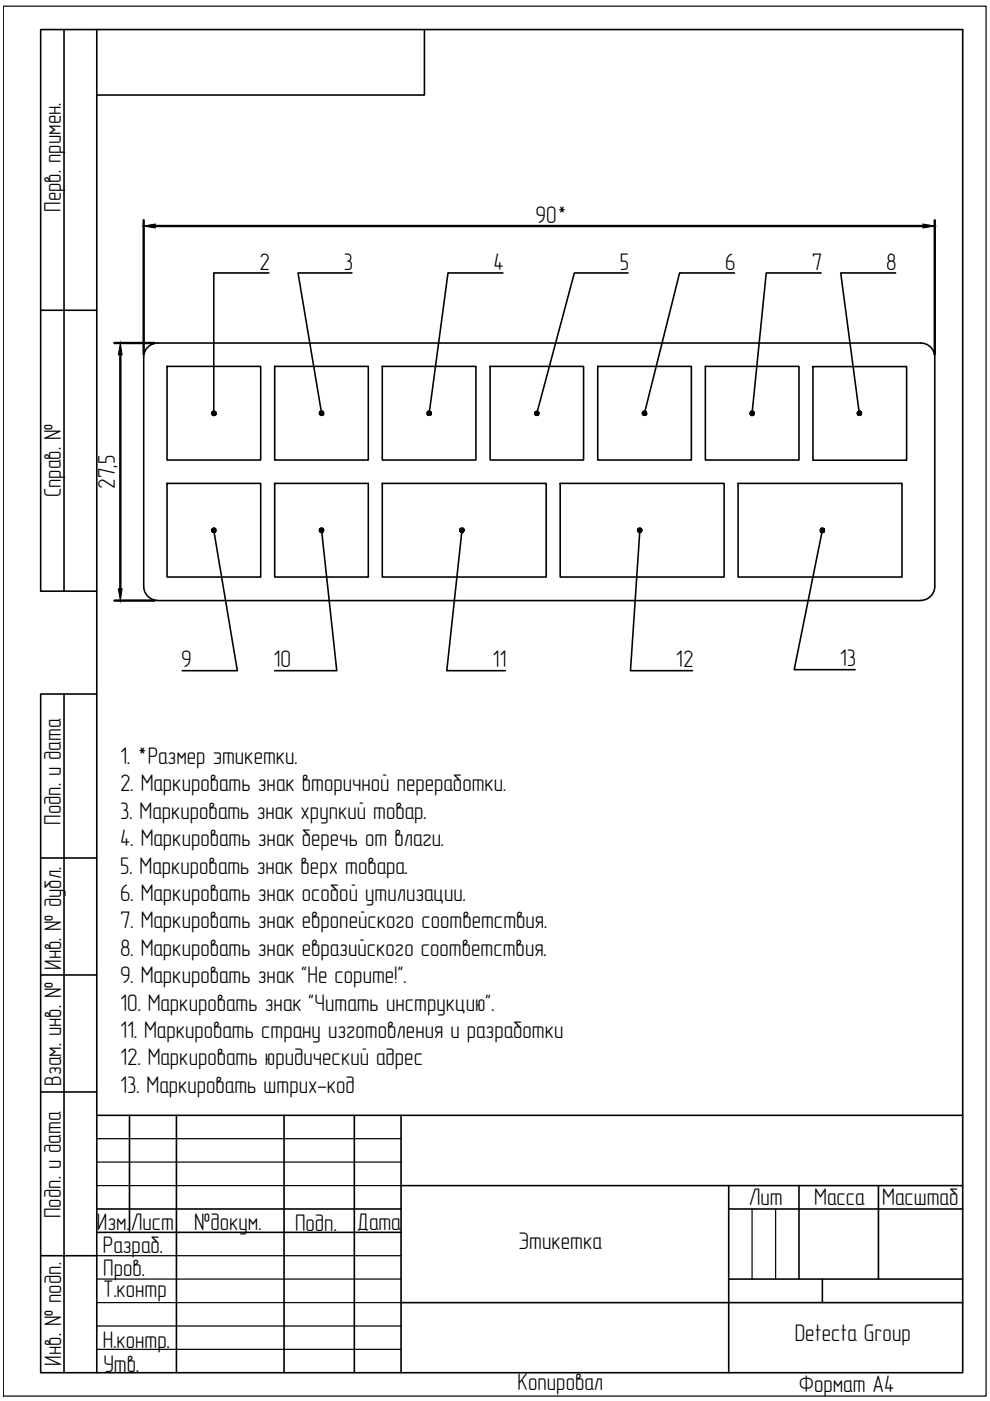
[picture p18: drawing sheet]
<svg xmlns="http://www.w3.org/2000/svg" width="210mm" height="297mm" viewBox="0 0 210 297" stroke-linecap="round" stroke-linejoin="round" font-family="sans-serif">
<defs><g id="words">
<g font-size="5.1">
<text x="12.9" y="44.9" transform="rotate(-90 12.9 44.9)">Перв. примен.</text>
<text x="113.6" y="47.3">90*</text>
<text x="55" y="57.1">2</text>
<text x="72.9" y="57.1">3</text>
<text x="104.6" y="57.1">4</text>
<text x="131.4" y="57.1">5</text>
<text x="153.8" y="57.1">6</text>
<text x="172.1" y="57.1">7</text>
<text x="187.9" y="57.1">8</text>
<text x="12.9" y="105.5" transform="rotate(-90 12.9 105.5)">Справ. №</text>
<text x="24.4" y="103.6" transform="rotate(-90 24.4 103.6)">27,5</text>
<text x="38.4" y="141.5">9</text>
<text x="58" y="141.5">10</text>
<text x="104.4" y="141.5">11</text>
<text x="143.3" y="141.5">12</text>
<text x="178.1" y="141.3">13</text>
<text x="25.5" y="162">1. *Размер этикетки.</text>
<text x="25.5" y="167.8">2. Маркировать знак вторичной переработки.</text>
<text x="25.5" y="173.6">3. Маркировать знак хрупкий товар.</text>
<text x="12.9" y="174.9" transform="rotate(-90 12.9 174.9)">Подп. и дата</text>
<text x="25.5" y="179.4">4. Маркировать знак беречь от влаги.</text>
<text x="25.5" y="185.2">5. Маркировать знак верх товара.</text>
<text x="25.5" y="191">6. Маркировать знак особой утилизации.</text>
<text x="25.5" y="196.8">7. Маркировать знак европейского соответствия.</text>
<text x="25.5" y="202.6">8. Маркировать знак евразийского соответствия.</text>
<text x="13" y="205.7" transform="rotate(-90 13 205.7)">Инв. № дубл.</text>
<text x="25.5" y="208.4">9. Маркировать знак &quot;Не сорите!&quot;.</text>
<text x="25.5" y="214.2">10. Маркировать знак &quot;Читать инструкцию&quot;.</text>
<text x="25.5" y="220">11. Маркировать страну изготовления и разработки</text>
<text x="25.5" y="225.9">12. Маркировать юридический адрес</text>
<text x="13" y="230.2" transform="rotate(-90 13 230.2)">Взам. инв. №</text>
<text x="25.5" y="231.7">13. Маркировать штрих-код</text>
<text x="158.7" y="255.6">Лит</text>
<text x="172.6" y="255.5">Масса</text>
<text x="187.1" y="255.5">Масштаб</text>
<text x="12.9" y="258.3" transform="rotate(-90 12.9 258.3)">Подп. и дата</text>
<text x="20.6" y="260.7">Изм.</text>
<text x="27.7" y="260.8">Лист</text>
<text x="41.1" y="260.9">№докум.</text>
<text x="62.6" y="260.9">Подп.</text>
<text x="75.8" y="260.7">Дата</text>
<text x="21.8" y="265.7">Разраб.</text>
<text x="110" y="264.8">Этикетка</text>
<text x="21.9" y="270.5">Пров.</text>
<text x="21.9" y="275">Т.контр</text>
<text x="21.8" y="285.8">Н.контр.</text>
<text x="168.5" y="284.4">Detecta Group</text>
<text x="12.9" y="289.6" transform="rotate(-90 12.9 289.6)">Инв. № подп.</text>
<text x="21.9" y="290.9">Утв.</text>
<text x="109.8" y="294.8">Копировал</text>
<text x="169.4" y="295.1">Формат А4</text>
</g>
</g></defs>
<path d="M.7 1.3h208.4v294.7h-208.4zM20.5 251.4h64.5M20.5 246.4h64.5M20.5 241.4h64.5M159.5 256.3v14.9M164.5 256.3v14.9M20.5 271.2h64.5M20.5 276.2h64.5M20.5 266.2h64.5M20.5 281.1h64.5M20.5 286.1h64.5" fill="none" stroke="#000" stroke-width=".25"/>
<g fill="none" stroke="#000" stroke-width=".34">
<path d="M13.6 6.3v119M20.5 6.3h183.6v284.7h-183.6M20.5 6.3h-11.9v119h11.9M20.5 6.3v284.7M90 6.3v13.9h-69.5M8.6 65.8h11.9M30.5 75.7v48.6M35.4 77.7h19.9v19.8h-19.9zM58.2 77.7h19.9v19.8h-19.9zM81.1 77.7h19.8v19.8h-19.8zM103.9 77.7h19.8v19.8h-19.8zM126.7 77.7h19.9v19.8h-19.9z"/>
<path d="M149.5 77.7h19.9v19.8h-19.9zM172.4 77.7h19.8v19.9h-19.8zM195.2 72.7h-161.7a2.98 2.98 0 0 0-3 3M195.2 72.7a2.98 2.98 0 0 1 3 3M198.2 75.7v48.6M35.4 102.5h19.9v19.8h-19.9zM58.2 102.5h19.9v19.8h-19.9zM81.1 102.5h34.7v19.8h-34.7zM118.8 102.5h34.7v19.8h-34.7zM156.5 102.5h34.7v19.8h-34.7zM30.5 124.3a2.98 2.98 0 0 0 3 3h161.7M198.2 124.3a2.98 2.98 0 0 1-3 3"/>
<path d="M13.6 147.2v143.8M20.5 147.2h-11.9v143.8h11.9M8.6 181.9h11.9M8.6 206.7h11.9M8.6 231.5h11.9M20.5 236.5h183.6M27.5 236.5v24.8M37.4 236.5v54.5M60.2 236.5v54.5M75.1 236.5v54.5M85 236.5v54.5M20.5 256.3h64.5"/>
<path d="M85 251.4h119.1M154.5 251.4v39.6M154.5 256.3h49.6M169.4 251.4v19.8M186.3 251.4v19.8M8.6 266.2h11.9M20.5 261.3h64.5M85 276.2h119.1M154.5 271.2h49.6M174.4 271.2v5"/>
</g>
<!-- layer: 0 -->
<g fill="#000" stroke="#000" stroke-width=".21">
<path d="M44.9 87.6v.3l.4-.3zM44.9 87.9l.4-.3-.2 .5zM45.3 87.6l-.2 .5h.2z"/>
<path d="M45.3 87.6v.5h.3zM45.3 87.6l.5 .3-.2 .2zM45.3 87.6l.5 .3v-.3z"/>
<path d="M45.1 87.2l.2 .4v-.5zM44.9 87.4l.2-.2 .2 .4zM44.9 87.4v.2h.4z"/>
<path d="M45.3 87.6h.5v-.2zM45.6 87.2l.2 .2-.5 .2zM45.3 87.1v.5l.3-.4z"/>
<path d="M67.7 87.7l.1 .2 .4-.3zM67.8 87.9l.4-.3-.2 .5zM68.2 87.6l-.2 .5h.3z"/>
<path d="M67.8 87.2l.4 .4-.1-.5zM67.8 87.2l.4 .4-.5-.1zM67.7 87.5v.2l.5-.1z"/>
<path d="M68.2 87.6l.1 .5 .2-.1zM68.2 87.6l.5 .2-.2 .2zM68.2 87.6l.5 .2v-.3z"/>
<path d="M68.2 87.6l.5-.1-.1-.2zM68.4 87.2l.2 .1-.4 .3zM68.1 87.1l.1 .5 .2-.4z"/>
<path d="M90.5 87.5v.3l.5-.2zM90.5 87.8l.5-.2-.3 .4zM91 87.6l-.3 .4 .2 .1z"/>
<path d="M91 87.6l-.1 .5h.3zM91 87.6l.4 .3-.2 .2zM91 87.6l.4 .3 .1-.2z"/>
<path d="M90.8 87.2l.2 .4v-.5zM90.8 87.2l.2 .4-.4-.3zM90.6 87.3l-.1 .2 .5 .1z"/>
<path d="M91 87.6l.5 .1v-.3zM91.3 87.2l.2 .2-.5 .2zM91 87.1v.5l.3-.4z"/>
<path d="M113.4 87.5v.3l.4-.2zM113.4 87.8l.4-.2-.3 .4zM113.5 88l.2 .1 .1-.5z"/>
<path d="M113.8 87.6l-.1 .5h.2zM113.8 87.6l.4 .4-.3 .1zM113.8 87.6l.4 .4 .1-.2z"/>
<path d="M113.7 87.2l.1 .4 .1-.4zM113.5 87.3l.2-.1 .1 .4zM113.5 87.3l-.1 .2 .4 .1z"/>
<path d="M113.8 87.6l.5 .2v-.3zM113.8 87.6l.4-.3 .1 .2zM113.9 87.2l-.1 .4 .4-.3z"/>
<path d="M136.2 87.5v.3l.4-.2zM136.2 87.8l.4-.2-.3 .4zM136.6 87.6l-.3 .4 .2 .1z"/>
<path d="M136.6 87.6l-.1 .5h.3zM136.6 87.6l.4 .4-.2 .1zM136.6 87.6l.4 .4 .1-.2z"/>
<path d="M136.5 87.2l.1 .4 .2-.4zM136.3 87.3l.2-.1 .1 .4zM136.3 87.3l-.1 .2 .4 .1z"/>
<path d="M136.6 87.6l.5 .2v-.3zM137 87.2l.1 .3-.5 .1zM136.8 87.2l-.2 .4 .4-.4z"/>
<path d="M159 87.6v.2l.5-.2zM159 87.8l.5-.2-.3 .4zM159.5 87.6l-.3 .4 .2 .1z"/>
<path d="M159.5 87.6l-.1 .5h.3zM159.5 87.6l.4 .3-.2 .2zM159.5 87.6l.4 .3 .1-.2z"/>
<path d="M159.3 87.2l.2 .4v-.5zM159.1 87.3l.2-.1 .2 .4zM159.1 87.3l-.1 .3h.5z"/>
<path d="M159.5 87.6l.5 .1-.1-.3zM159.8 87.2l.1 .2-.4 .2zM159.5 87.1v.5l.3-.4z"/>
<path d="M181.7 87.7l.1 .2 .4-.3zM181.8 87.9l.4-.3-.2 .5zM182.2 87.6l-.2 .5h.3z"/>
<path d="M181.9 87.2l.3 .4-.1-.5zM181.9 87.2l.3 .4-.4-.2zM181.8 87.4l-.1 .3 .5-.1z"/>
<path d="M182.2 87.6l.1 .5 .2-.1zM182.2 87.6l.5 .2-.2 .2zM182.2 87.6l.5 .2v-.3z"/>
<path d="M182.2 87.6l.5-.1-.1-.2zM182.4 87.2l.2 .1-.4 .3zM182.1 87.1l.1 .5 .2-.4z"/>
<path d="M44.9 112.5v.2l.4-.3zM44.9 112.7l.4-.3-.1 .5zM45.3 112.4l-.1 .5h.2z"/>
<path d="M45 112.1l.3 .3v-.5zM45 112.1l.3 .3-.4-.1zM44.9 112.3v.2l.4-.1z"/>
<path d="M45.3 112.4l.1 .5 .3-.1zM45.3 112.4l.5 .2-.1 .2zM45.3 112.4l.5 .2v-.2z"/>
<path d="M45.3 112.4h.5l-.1-.3zM45.5 112l.2 .1-.4 .3zM45.3 111.9v.5l.2-.4z"/>
<path d="M67.7 112.5l.1 .2 .4-.3zM67.8 112.7l.4-.3-.2 .5zM68.2 112.4l-.2 .5h.2z"/>
<path d="M67.9 112l.3 .4-.1-.5zM67.9 112l.3 .4-.5-.2zM67.7 112.2v.3l.5-.1z"/>
<path d="M68.2 112.4v.5l.3-.1zM68.2 112.4l.4 .2-.1 .2zM68.2 112.4l.4 .2 .1-.2z"/>
<path d="M68.2 112.4h.5l-.1-.3zM68.4 112l.2 .1-.4 .3zM68.1 111.9l.1 .5 .2-.4z"/>
<path d="M97.4 112.4l.1 .2 .4-.2zM97.5 112.6l.4-.2-.3 .4zM97.9 112.4l-.3 .4 .3 .1z"/>
<path d="M97.9 112.4v.5h.3zM97.9 112.4l.4 .3-.1 .2zM97.9 112.4l.4 .3 .2-.2z"/>
<path d="M97.7 112l.2 .4 .1-.5zM97.5 112.1l.2-.1 .2 .4zM97.5 112.1l-.1 .3h.5z"/>
<path d="M97.9 112.4l.6 .1-.1-.3zM98.2 112l.2 .2-.5 .2zM98 111.9l-.1 .5 .3-.4z"/>
<path d="M135.2 112.4v.2l.5-.2zM135.2 112.6l.5-.2-.3 .5zM135.7 112.4l-.3 .5h.2z"/>
<path d="M135.7 112.4l-.1 .5h.3zM135.7 112.4l.3 .3-.1 .2zM135.7 112.4l.3 .3 .1-.2z"/>
<path d="M135.5 112l.2 .4v-.5zM135.2 112.1l.3-.1 .2 .4zM135.2 112.1v.3h.5z"/>
<path d="M135.7 112.4l.4 .1v-.3zM135.9 112l.2 .2-.4 .2zM135.7 111.9v.5l.2-.4z"/>
<path d="M173.9 112.4v.2l.5-.2zM173.9 112.6l.5-.2-.4 .4zM174.4 112.4l-.4 .4 .3 .1z"/>
<path d="M174.4 112.4l-.1 .5h.2zM174.4 112.4l.3 .4-.2 .1zM174.4 112.4l.3 .4 .1-.3z"/>
<path d="M174.2 112l.2 .4v-.5zM174 112.1l.2-.1 .2 .4zM174 112.1l-.1 .3h.5z"/>
<path d="M174.4 112.4l.4 .1v-.2zM174.7 112.1l.1 .2-.4 .1zM174.4 111.9v.5l.3-.3z"/>
</g>
<path d="M57 57.9h-11.7v29.7M74.6 57.9h-11.4l5 29.7M106.6 57.9h-11.6l-4 29.7M133.2 57.9h-11.4l-8 29.7M155.7 57.9h-11.6l-7.5 29.7M174.1 57.9h-11.6l-3 29.7M189.9 57.9h-11.6l3.9 29.7M45.3 112.4l5 29.8h-11.7M68.2 112.4l3.2 29.8h-13.2M97.9 112.4l-3.2 29.8h12.5M135.7 112.4l-2 29.8h13.1M174.4 112.4l-6 29.6h12.9" fill="none" stroke="#000" stroke-width=".34"/>
<path d="M30.5 46.7v28.4M32.9 47.9h162.8M198.2 46.7v28.4M24.2 72.7h8.6M25.5 75.2v49.6M24.2 127.3h8.6" fill="none" stroke="#000" stroke-width=".51"/>
<path d="M30.5 47.9l2.4-.4v.8zM195.7 47.5l2.5 .4-2.5 .4zM25.5 72.7l.4 2.5h-.8zM25.1 124.8h.8l-.4 2.5z" fill="#000" stroke="#000" stroke-width=".21"/>
<use href="#words"/>
</svg>
